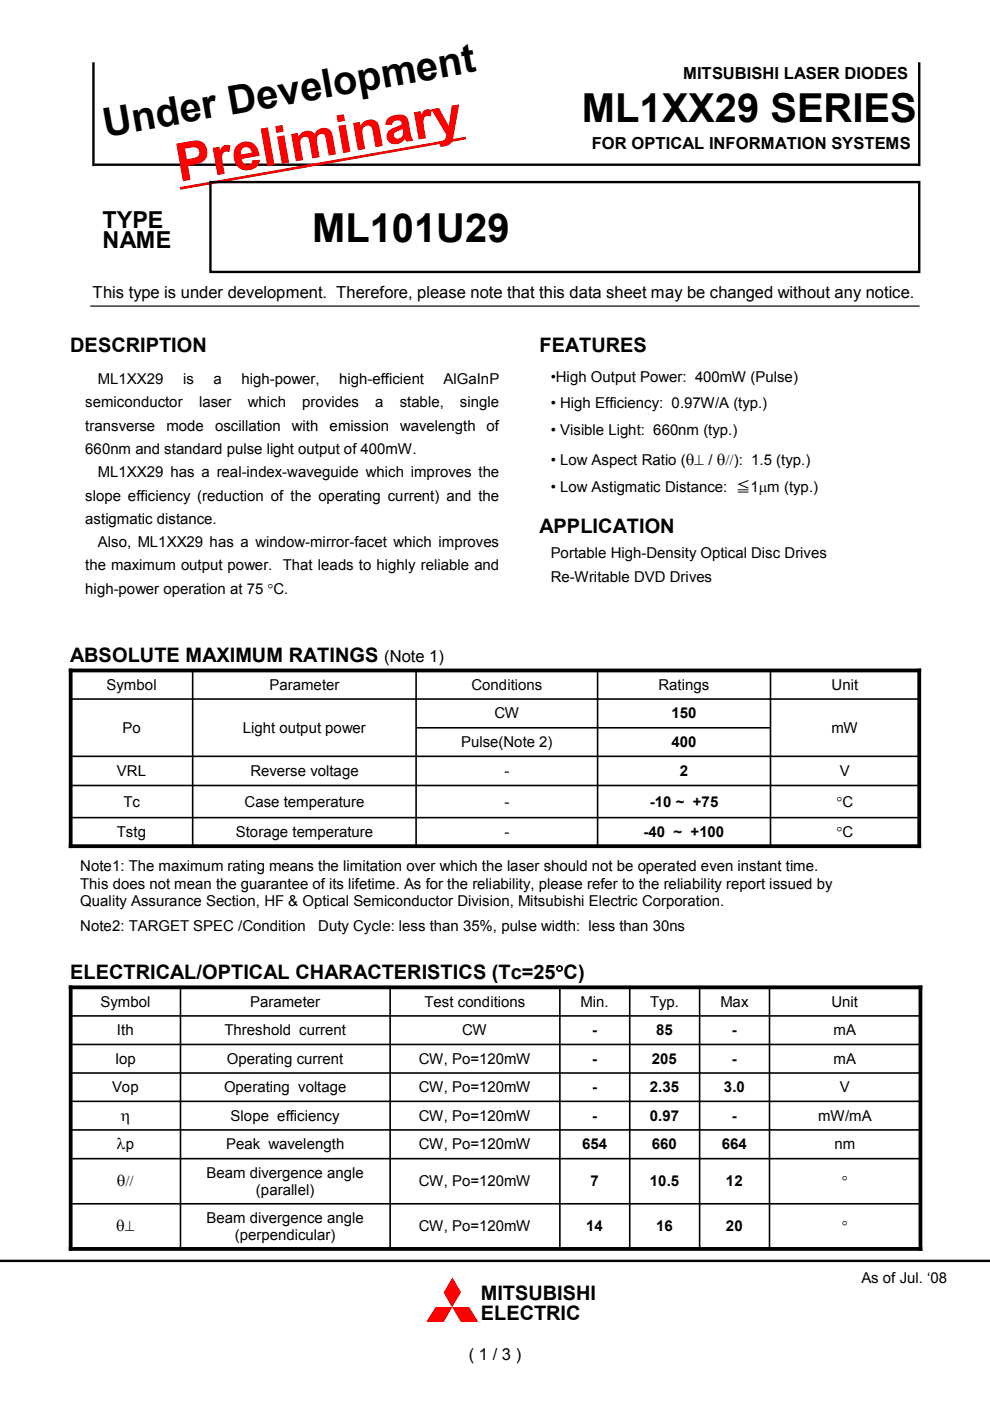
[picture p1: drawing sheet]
<svg xmlns="http://www.w3.org/2000/svg" width="210mm" height="297mm" viewBox="0 0 210 297" stroke-linecap="round" stroke-linejoin="round" font-family="sans-serif">
<defs><g id="words">
<text font-size="11.3" fill="#f00" x="38" y="38.6" transform="rotate(-10 38 38.6)">Preliminary</text>
<g font-size="8.5">
<text x="22.4" y="29" transform="rotate(-10 22.4 29)">Under Development</text>
<text x="123.4" y="25.8">ML1XX29 SERIES</text>
<text x="66.2" y="51.3">ML101U29</text>
</g>
<g font-size="5">
<text x="21.8" y="48.4">TYPE</text>
<text x="21.8" y="52.6">NAME</text>
</g>
<g font-size="4.2">
<text x="14.9" y="74.7">DESCRIPTION</text>
<text x="114.4" y="74.7">FEATURES</text>
<text x="114.4" y="112.9">APPLICATION</text>
<text x="14.9" y="140.4">ABSOLUTE MAXIMUM RATINGS</text>
<text x="14.9" y="207.5">ELECTRICAL/OPTICAL CHARACTERISTICS (Tc=25°C)</text>
<text x="101.9" y="275.7">MITSUBISHI</text>
<text x="101.9" y="279.9">ELECTRIC</text>
</g>
<g font-size="3.5">
<text x="144.8" y="16.8">MITSUBISHI LASER DIODES</text>
<text x="125.5" y="31.6">FOR OPTICAL INFORMATION SYSTEMS</text>
<text x="19.6" y="63.2">This type is under development. Therefore, please note that this data sheet may be changed without any notice.</text>
<text x="81.4" y="140.4">(Note 1)</text>
<text x="25.5" y="237.6">η</text>
<text x="24.7" y="243.7">λp</text>
<text x="24.8" y="251.5">θ//</text>
<text x="24.6" y="261.1">θ⊥</text>
<text x="99.4" y="288.3">( 1 / 3 )</text>
</g>
<g font-size="3.2">
<text x="20.7" y="81.4">ML1XX29</text>
<text x="38.8" y="81.4">is</text>
<text x="45.3" y="81.4">a</text>
<text x="51.2" y="81.4">high-power,</text>
<text x="71.9" y="81.4">high-efficient</text>
<text x="94.1" y="81.4">AlGaInP</text>
<text x="116.8" y="80.9">•High Output Power: 400mW (Pulse)</text>
<text x="18.1" y="86.4">semiconductor</text>
<text x="42.2" y="86.4">laser</text>
<text x="52.6" y="86.4">which</text>
<text x="64.1" y="86.4">provides</text>
<text x="79.5" y="86.4">a</text>
<text x="84.7" y="86.4">stable,</text>
<text x="97.5" y="86.4">single</text>
<text x="116.8" y="86.6">• High Efficiency: 0.97W/A (typ.)</text>
<text x="18.1" y="91.3">transverse</text>
<text x="35.3" y="91.3">mode</text>
<text x="45.6" y="91.3">oscillation</text>
<text x="61.9" y="91.3">with</text>
<text x="69.9" y="91.3">emission</text>
<text x="84.8" y="91.3">wavelength</text>
<text x="103.2" y="91.3">of</text>
<text x="116.8" y="92.3">• Visible Light: 660nm (typ.)</text>
<text x="18.1" y="96.3">660nm and standard pulse light output of 400mW.</text>
<text x="20.7" y="101.2">ML1XX29 has a real-index-waveguide which improves the</text>
<text x="116.8" y="98.6">• Low Aspect Ratio (θ⊥ / θ//): 1.5 (typ.)</text>
<text x="18.1" y="106.1">slope efficiency (reduction of the operating current) and the</text>
<text x="116.8" y="104.3">• Low Astigmatic Distance: ≦1µm (typ.)</text>
<text x="18.1" y="111.1">astigmatic distance.</text>
<text x="20.7" y="116">Also, ML1XX29 has a window-mirror-facet which improves</text>
<text x="116.8" y="118.4">Portable High-Density Optical Disc Drives</text>
<text x="18.1" y="120.9">the maximum output power. That leads to highly reliable and</text>
<text x="18.1" y="125.9">high-power operation at 75 °C.</text>
<text x="116.8" y="123.3">Re-Writable DVD Drives</text>
<text x="22.6" y="146.3">Symbol</text>
<text x="57.1" y="146.3">Parameter</text>
<text x="99.9" y="146.3">Conditions</text>
<text x="139.6" y="146.3">Ratings</text>
<text x="176.3" y="146.3">Unit</text>
<text x="26" y="155.4">Po</text>
<text x="51.5" y="155.4">Light output power</text>
<text x="104.8" y="152.3">CW</text>
<text x="142.4" y="152.3">150</text>
<text x="176.3" y="155.4">mW</text>
<text x="97.7" y="158.5">Pulse(Note 2)</text>
<text x="142.4" y="158.5">400</text>
<text x="24.8" y="164.5">VRL</text>
<text x="53.1" y="164.5">Reverse voltage</text>
<text x="106.9" y="164.5">-</text>
<text x="144.1" y="164.5">2</text>
<text x="178.1" y="164.5">V</text>
<text x="26.2" y="171">Tc</text>
<text x="51.9" y="171">Case temperature</text>
<text x="106.9" y="171">-</text>
<text x="137.8" y="171">-10 ~ +75</text>
<text x="177.4" y="171">°C</text>
<text x="24.8" y="177.5">Tstg</text>
<text x="50" y="177.5">Storage temperature</text>
<text x="106.9" y="177.5">-</text>
<text x="136.4" y="177.5">-40 ~ +100</text>
<text x="177.4" y="177.5">°C</text>
<text x="17" y="184.6">Note1: The maximum rating means the limitation over which the laser should not be operated even instant time.</text>
<text x="17" y="188.4">This does not mean the guarantee of its lifetime. As for the reliability, please refer to the reliability report issued by</text>
<text x="17" y="192.2">Quality Assurance Section, HF &amp; Optical Semiconductor Division, Mitsubishi Electric Corporation.</text>
<text x="17" y="197.3">Note2: TARGET SPEC /Condition</text>
<text x="67.5" y="197.3">Duty Cycle: less than 35%, pulse width: less than 30ns</text>
<text x="21.3" y="213.4">Symbol</text>
<text x="53" y="213.4">Parameter</text>
<text x="90" y="213.4">Test conditions</text>
<text x="123.1" y="213.4">Min.</text>
<text x="137.8" y="213.4">Typ.</text>
<text x="152.7" y="213.4">Max</text>
<text x="176.3" y="213.4">Unit</text>
<text x="24.8" y="219.5">Ith</text>
<text x="47.6" y="219.5">Threshold current</text>
<text x="98" y="219.5">CW</text>
<text x="125.6" y="219.5">-</text>
<text x="139.1" y="219.5">85</text>
<text x="155.2" y="219.5">-</text>
<text x="176.7" y="219.5">mA</text>
<text x="24.4" y="225.5">Iop</text>
<text x="48.1" y="225.5">Operating current</text>
<text x="88.8" y="225.5">CW, Po=120mW</text>
<text x="125.6" y="225.5">-</text>
<text x="138.2" y="225.5">205</text>
<text x="155.2" y="225.5">-</text>
<text x="176.7" y="225.5">mA</text>
<text x="23.7" y="231.6">Vop</text>
<text x="47.5" y="231.6">Operating voltage</text>
<text x="88.8" y="231.6">CW, Po=120mW</text>
<text x="125.6" y="231.6">-</text>
<text x="137.8" y="231.6">2.35</text>
<text x="153.5" y="231.6">3.0</text>
<text x="178.1" y="231.6">V</text>
<text x="48.9" y="237.6">Slope efficiency</text>
<text x="88.8" y="237.6">CW, Po=120mW</text>
<text x="125.6" y="237.6">-</text>
<text x="137.8" y="237.6">0.97</text>
<text x="155.2" y="237.6">-</text>
<text x="173.5" y="237.6">mW/mA</text>
<text x="47.9" y="243.7">Peak wavelength</text>
<text x="88.8" y="243.7">CW, Po=120mW</text>
<text x="123.4" y="243.7">654</text>
<text x="138.2" y="243.7">660</text>
<text x="153" y="243.7">664</text>
<text x="176.9" y="243.7">nm</text>
<text x="43.8" y="249.8">Beam divergence angle</text>
<text x="88.8" y="251.5">CW, Po=120mW</text>
<text x="125.2" y="251.5">7</text>
<text x="137.8" y="251.5">10.5</text>
<text x="153.9" y="251.5">12</text>
<text x="178.5" y="251.5">°</text>
<text x="54.3" y="253.3">(parallel)</text>
<text x="43.8" y="259.3">Beam divergence angle</text>
<text x="49.8" y="262.9">(perpendicular)</text>
<text x="88.8" y="261.1">CW, Po=120mW</text>
<text x="124.3" y="261.1">14</text>
<text x="139.1" y="261.1">16</text>
<text x="153.9" y="261.1">20</text>
<text x="178.5" y="261.1">°</text>
<text x="182.6" y="272.1">As of Jul. ‘08</text>
</g>
</g></defs>
<path d="M20 34.9h174.9" fill="none" stroke="#000" stroke-width=".51"/>
<g fill="#f00">
<path d="M92.3 277.2h3.6l-1.8 3h-3.7z" fill-rule="evenodd"/>
<path d="M95.9 277.2h3.6l1.9 3h-3.7z" fill-rule="evenodd"/>
<path d="M95.9 270.8l1.8 3.2-1.9 3.2-1.7-3.1z" fill-rule="evenodd"/>
</g>
<path d="M0 267.3h209.9" fill="none" stroke="#000" stroke-width=".51"/>
<path d="M38.1 39.7l60.6-10.7 .1 .5-60.5 10.7z" fill="#f00"/>
<path d="M19.8 13.2v22M194.9 13.2v22M44.6 38.6h150.3v19.1h-150.3z" fill="none" stroke="#000" stroke-width=".51"/>
<path d="M19.2 64.9h175.7" fill="none" stroke="#000" stroke-width=".25"/>
<path d="M15 142.2h179.9v37.2h-179.9zM15 209.3h180.2v55.5h-180.2z" fill="none" stroke="#000" stroke-width=".8"/>
<g fill="none" stroke="#000" stroke-width=".34">
<path d="M15 148.2h179.9M40.9 142.2v37.2M88.2 142.2v37.2M88.2 154.3h75.2M126.7 142.2v37.2M163.4 142.2v37.2M15 160.4h179.9M15 166.5h179.9M15 173.4h179.9M15 215.4h180.2M38.3 209.3v55.5M82.7 209.3v55.5"/>
<path d="M118.7 209.3v55.5M133.5 209.3v55.5M148.3 209.3v55.5M163.2 209.3v55.5M15 221.4h180.2M15 227.5h180.2M15 233.5h180.2M15 239.6h180.2M15 245.7h180.2M15 255.2h180.2"/>
</g>
<use href="#words"/>
</svg>
